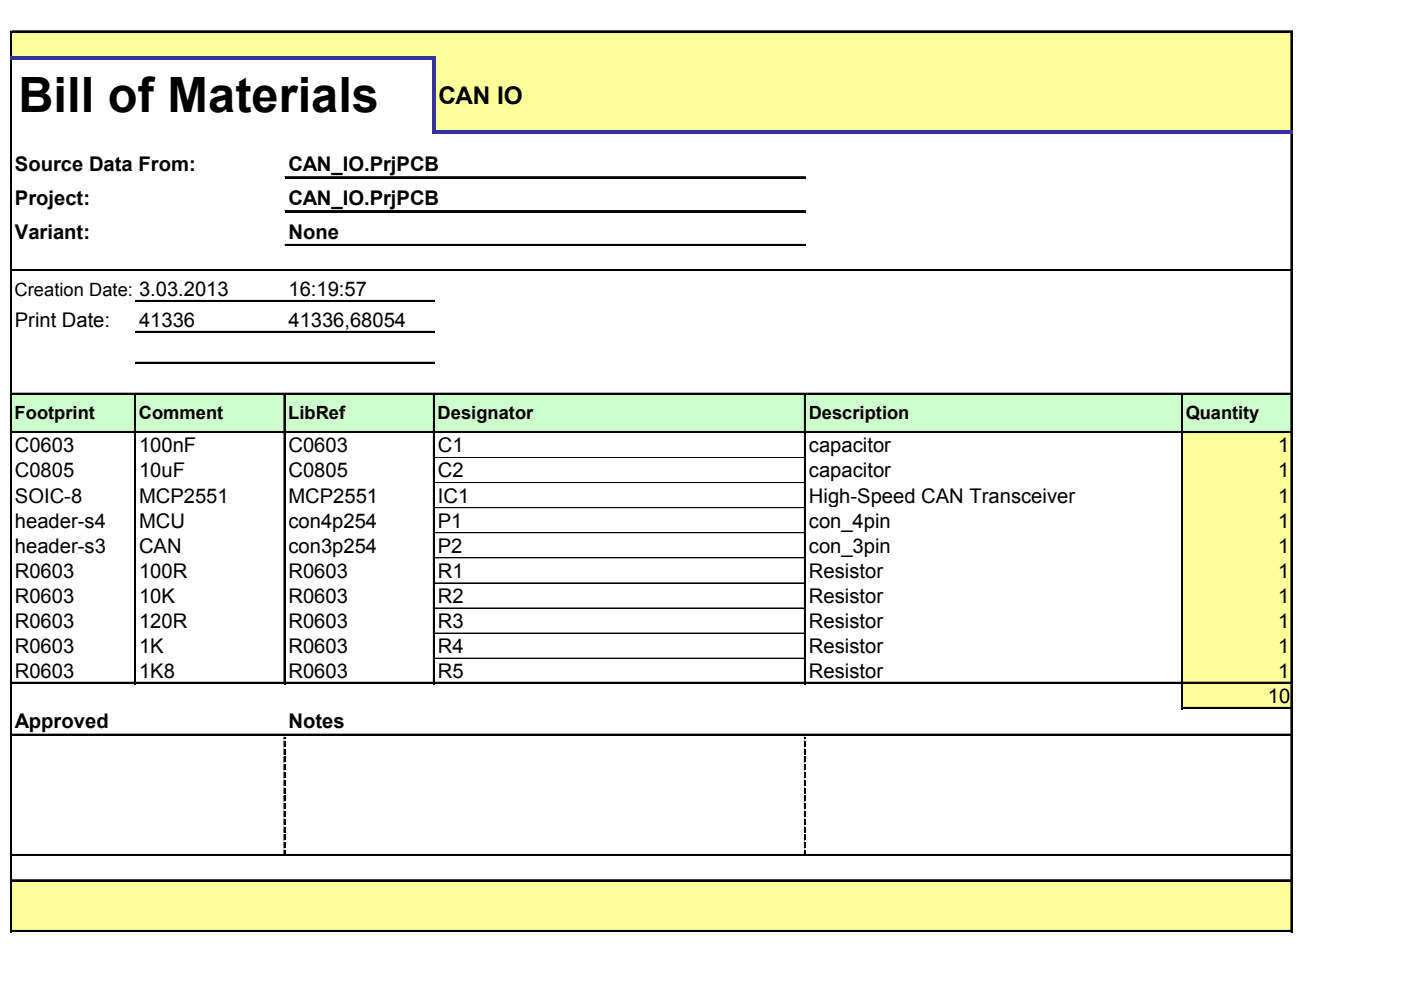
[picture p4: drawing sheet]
<svg xmlns="http://www.w3.org/2000/svg" width="297mm" height="210mm" viewBox="0 0 297 210" stroke-linecap="round" stroke-linejoin="round" font-family="sans-serif">
<defs><g id="words">
<text font-size="10.3" x="3.9" y="23.8">Bill of Materials</text>
<text font-size="5.2" x="92.9" y="22">CAN IO</text>
<g font-size="4.3">
<text x="3.2" y="36.3">Source Data From:</text>
<text x="61.2" y="36.3">CAN_IO.PrjPCB</text>
<text x="3.2" y="43.5">Project:</text>
<text x="61.2" y="43.5">CAN_IO.PrjPCB</text>
<text x="3.2" y="50.7">Variant:</text>
<text x="61.2" y="50.7">None</text>
<text x="61.2" y="62.7">16:19:57</text>
<text x="3.2" y="69.3">Print Date:</text>
<text x="29.5" y="69.3">41336</text>
<text x="61.2" y="69.3">41336,68054</text>
<text x="3.2" y="95.9">C0603</text>
<text x="29.5" y="95.9">100nF</text>
<text x="61.2" y="95.9">C0603</text>
<text x="92.8" y="95.9">C1</text>
<text x="171.5" y="95.9">capacitor</text>
<text x="271" y="95.9">1</text>
<text x="3.2" y="101.2">C0805</text>
<text x="29.5" y="101.2">10uF</text>
<text x="61.2" y="101.2">C0805</text>
<text x="92.8" y="101.2">C2</text>
<text x="171.5" y="101.2">capacitor</text>
<text x="271" y="101.2">1</text>
<text x="3.2" y="106.6">SOIC-8</text>
<text x="29.5" y="106.6">MCP2551</text>
<text x="61.2" y="106.6">MCP2551</text>
<text x="92.8" y="106.6">IC1</text>
<text x="171.5" y="106.6">High-Speed CAN Transceiver</text>
<text x="271" y="106.6">1</text>
<text x="3.2" y="111.9">header-s4</text>
<text x="29.5" y="111.9">MCU</text>
<text x="61.2" y="111.9">con4p254</text>
<text x="92.8" y="111.9">P1</text>
<text x="171.5" y="111.9">con_4pin</text>
<text x="271" y="111.9">1</text>
<text x="3.2" y="117.2">header-s3</text>
<text x="29.5" y="117.2">CAN</text>
<text x="61.2" y="117.2">con3p254</text>
<text x="92.8" y="117.2">P2</text>
<text x="171.5" y="117.2">con_3pin</text>
<text x="271" y="117.2">1</text>
<text x="3.2" y="122.5">R0603</text>
<text x="29.5" y="122.5">100R</text>
<text x="61.2" y="122.5">R0603</text>
<text x="92.8" y="122.5">R1</text>
<text x="171.5" y="122.5">Resistor</text>
<text x="271" y="122.5">1</text>
<text x="3.2" y="127.8">R0603</text>
<text x="29.5" y="127.8">10K</text>
<text x="61.2" y="127.8">R0603</text>
<text x="92.8" y="127.8">R2</text>
<text x="171.5" y="127.8">Resistor</text>
<text x="271" y="127.8">1</text>
<text x="3.2" y="133.1">R0603</text>
<text x="29.5" y="133.1">120R</text>
<text x="61.2" y="133.1">R0603</text>
<text x="92.8" y="133.1">R3</text>
<text x="171.5" y="133.1">Resistor</text>
<text x="271" y="133.1">1</text>
<text x="3.2" y="138.5">R0603</text>
<text x="3.2" y="143.8">R0603</text>
<text x="29.5" y="138.5">1K</text>
<text x="29.5" y="143.8">1K8</text>
<text x="61.2" y="138.5">R0603</text>
<text x="61.2" y="143.8">R0603</text>
<text x="92.8" y="138.5">R4</text>
<text x="92.8" y="143.8">R5</text>
<text x="171.5" y="138.5">Resistor</text>
<text x="171.5" y="143.8">Resistor</text>
<text x="271" y="138.5">1</text>
<text x="271" y="143.8">1</text>
<text x="268.8" y="149.1">10</text>
<text x="3.2" y="154.4">Approved</text>
<text x="61.2" y="154.4">Notes</text>
</g>
<g font-size="3.9">
<text x="3.1" y="62.7">Creation Date: 3.03.2013</text>
<text x="3.1" y="88.9">Footprint</text>
<text x="29.4" y="88.9">Comment</text>
<text x="61.1" y="88.9">LibRef</text>
<text x="92.8" y="88.9">Designator</text>
<text x="171.5" y="88.9">Description</text>
<text x="251.4" y="88.9">Quantity</text>
</g>
</g></defs>
<g fill="#ff9">
<path d="M2.5 6.9h271.4v5.5h-271.4z"/>
<path d="M92.1 12.4h181.8v15.7h-181.8z"/>
</g>
<path d="M2.5 83.6h271.4v8.1h-271.4z" fill="#cfc"/>
<g fill="#ff9">
<path d="M250.7 91.7h23.2v5.4h-23.2z"/>
<path d="M250.7 97h23.2v5.4h-23.2z"/>
<path d="M250.7 102.3h23.2v5.4h-23.2z"/>
<path d="M250.7 107.6h23.2v5.4h-23.2z"/>
<path d="M250.7 113h23.2v5.3h-23.2z"/>
<path d="M250.7 118.3h23.2v5.3h-23.2z"/>
<path d="M250.7 123.6h23.2v5.4h-23.2z"/>
<path d="M250.7 128.9h23.2v5.4h-23.2z"/>
<path d="M250.7 134.2h23.2v5.4h-23.2z"/>
<path d="M250.7 139.5h23.2v5.4h-23.2z"/>
<path d="M250.7 144.9h23.2v5.3h-23.2z"/>
<path d="M2.5 186.7h271.4v10.8h-271.4z"/>
</g>
<path d="M2.2 6.5v5.5M273.7 7v20.6" fill="none" stroke="#000" stroke-width=".21"/>
<path d="M2.4 6.5v5.5M273.9 7v20.6" fill="none" stroke="#000" stroke-width=".38"/>
<path d="M91.7 12.8h.8v15.6h-.8z" fill="#339"/>
<g fill="none" stroke="#000" stroke-width=".21">
<path d="M2.2 12.8v184.9M2.6 6.5h271.5M273.7 28.4v169.3M28.5 83.8v61.3M60.2 83.8v61.3M91.9 83.8v61.3M170.6 83.8v61.3M250.5 83.8v66.6M60.2 156.3v.4M60.2 157.1v1.2M60.2 158.8v1.2M170.6 156.3v.4"/>
<path d="M170.6 157.1v1.2M170.6 158.8v1.2M60.2 160.4v1.2M60.2 162.1v1.2M60.2 163.7v1.2M60.2 165.4v1.2M60.2 167v1.3M60.2 168.7v1.2M60.2 170.3v1.3M60.2 172v1.2M60.2 173.6v1.3M60.2 175.3v1.2"/>
<path d="M60.2 176.9v1.3M60.2 178.6v1.2M170.6 160.4v1.2M170.6 162.1v1.2M170.6 163.7v1.2M170.6 165.4v1.2M170.6 167v1.3M170.6 168.7v1.2M170.6 170.3v1.3M170.6 172v1.2M170.6 173.6v1.3M170.6 175.3v1.2"/>
<path d="M170.6 176.9v1.3M170.6 178.6v1.2M60.2 180.2v1.2M170.6 180.2v1.2"/>
</g>
<path d="M2.4 12.8v184.9M273.9 28.4v169.3M28.7 83.8v61.3M60.4 83.8v61.3M92.1 83.8v61.3M170.7 83.8v61.3M250.7 83.8v66.6" fill="none" stroke="#000" stroke-width=".38"/>
<g fill="#000">
<path d="M60.2 156.3h.4v.4h-.4zM60.2 157.1h.4v1.2h-.4zM60.2 158.8h.4v1.2h-.4zM170.6 156.3h.3v.4h-.3zM170.6 157.1h.3v1.2h-.3zM170.6 158.8h.3v1.2h-.3zM60.2 160.4h.4v1.2h-.4zM60.2 162.1h.4v1.2h-.4zM60.2 163.7h.4v1.2h-.4zM60.2 165.4h.4v1.2h-.4zM60.2 167h.4v1.3h-.4zM60.2 168.7h.4v1.2h-.4z"/>
<path d="M60.2 170.3h.4v1.3h-.4zM60.2 172h.4v1.2h-.4zM60.2 173.6h.4v1.3h-.4zM60.2 175.3h.4v1.2h-.4zM60.2 176.9h.4v1.3h-.4zM60.2 178.6h.4v1.2h-.4zM170.6 160.4h.3v1.2h-.3zM170.6 162.1h.3v1.2h-.3zM170.6 163.7h.3v1.2h-.3zM170.6 165.4h.3v1.2h-.3zM170.6 167h.3v1.3h-.3zM170.6 168.7h.3v1.2h-.3z"/>
<path d="M170.6 170.3h.3v1.3h-.3zM170.6 172h.3v1.2h-.3zM170.6 173.6h.3v1.3h-.3zM170.6 175.3h.3v1.2h-.3zM170.6 176.9h.3v1.3h-.3zM170.6 178.6h.3v1.2h-.3zM60.2 180.2h.4v1.2h-.4zM170.6 180.2h.3v1.2h-.3z"/>
</g>
<path d="M2.6 6.7h271.5" fill="none" stroke="#000" stroke-width=".41"/>
<g fill="#339">
<path d="M2.2 12h90.3v.8h-90.3z"/>
<path d="M92.5 27.6h181.6v.8h-181.6z"/>
</g>
<g fill="none" stroke="#000" stroke-width=".21">
<path d="M60.4 37.5h110.4M2.6 57.1h271.5M60.4 44.6h110.4M60.4 51.8h110.4M28.7 63.7h63.4M28.7 70.3h63.4M28.7 76.8h63.4M2.6 83.4h271.5M2.6 91.5h271.5M92.3 97h78.3M92.3 102.3h78.3M92.3 107.6h78.3"/>
<path d="M92.3 113h78.3M92.3 118.3h78.3M92.3 123.6h78.3M92.3 128.9h78.3M92.3 134.2h78.3M92.3 134.3h78.3M92.3 139.5h78.3M2.6 144.7h271.5M2.6 155.7h271.5M250.9 150h23.2M2.6 181.2h271.5M2.6 186.5h271.5"/>
<path d="M2.6 197.3h271.5"/>
</g>
<g fill="none" stroke="#000" stroke-width=".41">
<path d="M60.4 37.7h110.4M2.6 57.3h271.5M60.4 44.8h110.4M60.4 52h110.4M28.7 63.9h63.4M28.7 70.5h63.4M28.7 77h63.4M2.6 83.6h271.5M2.6 91.7h271.5M2.6 144.9h271.5M2.6 155.9h271.5M250.9 150.2h23.2"/>
<path d="M2.6 181.4h271.5M2.6 186.7h271.5M2.6 197.5h271.5"/>
</g>
<use href="#words"/>
</svg>
